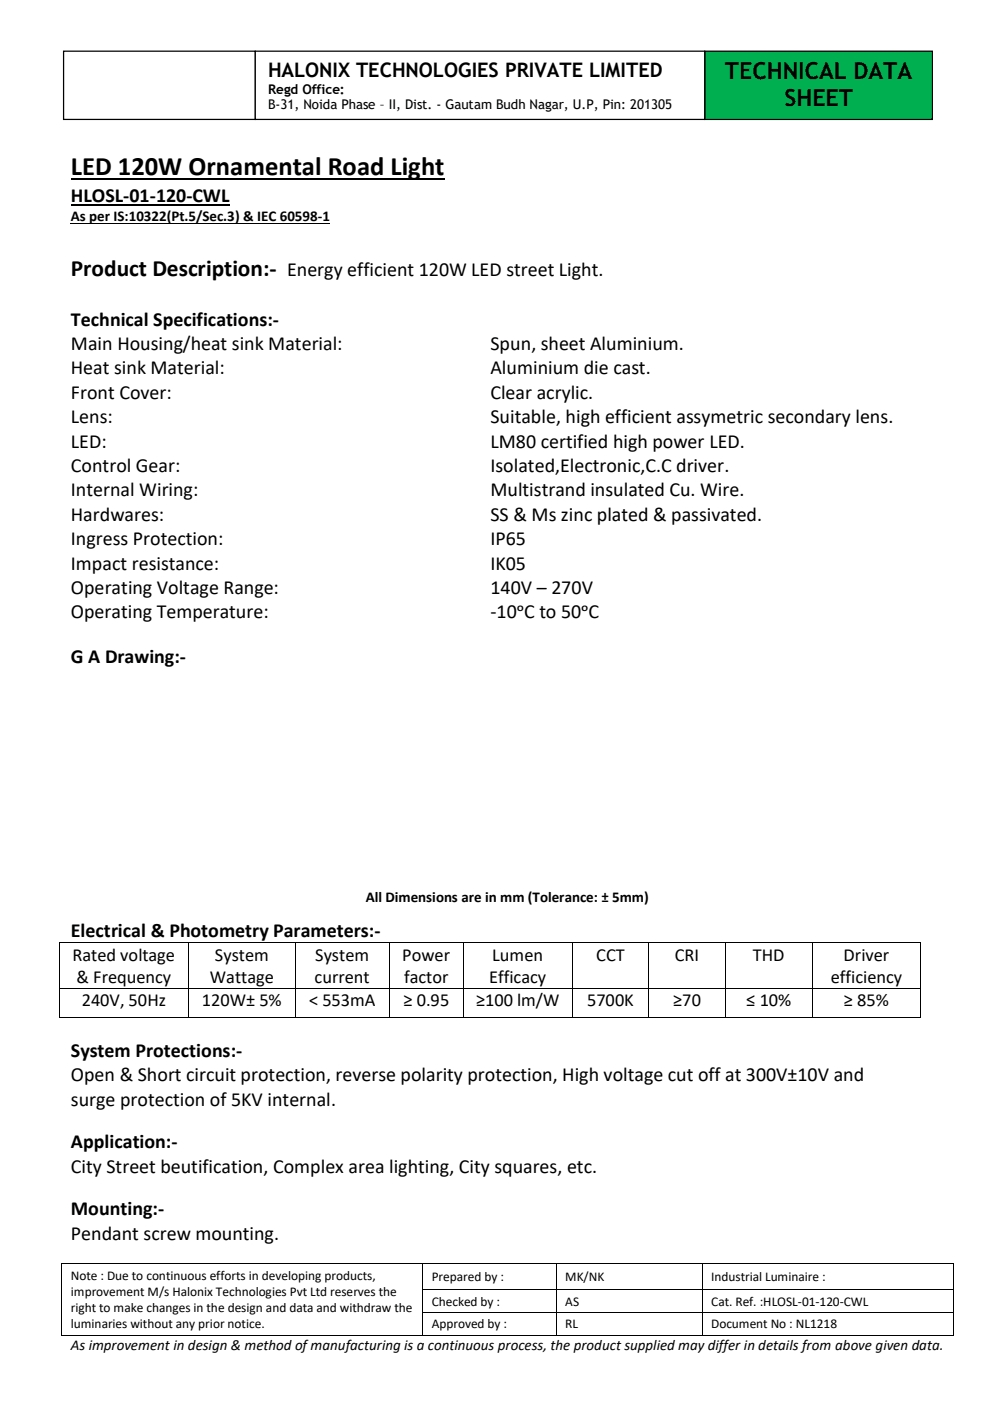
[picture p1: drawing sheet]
<svg xmlns="http://www.w3.org/2000/svg" width="210mm" height="297mm" viewBox="0 0 210 297" stroke-linecap="round" stroke-linejoin="round" font-family="sans-serif">
<defs><g id="words">
<text font-size="5.6" x="15" y="37.2">LED 120W Ornamental Road Light</text>
<g font-size="5">
<text x="153.7" y="16.7">TECHNICAL DATA</text>
<text x="166.3" y="22.4">SHEET</text>
<text x="15" y="58.5">Product Description:-</text>
</g>
<g font-size="4.2">
<text x="56.8" y="16.3">HALONIX TECHNOLOGIES PRIVATE LIMITED</text>
<text x="15" y="42.8">HLOSL-01-120-CWL</text>
<text x="60.8" y="58.5">Energy efficient 120W LED street Light.</text>
<text x="15" y="69">Technical Specifications:-</text>
<text x="15" y="74.2">Main Housing/heat sink Material:</text>
<text x="104" y="74.2">Spun, sheet Aluminium.</text>
<text x="15" y="79.3">Heat sink Material:</text>
<text x="104" y="79.3">Aluminium die cast.</text>
<text x="15" y="84.5">Front Cover:</text>
<text x="15" y="89.7">Lens:</text>
<text x="104" y="84.5">Clear acrylic.</text>
<text x="104" y="89.7">Suitable, high efficient assymetric secondary lens.</text>
<text x="15" y="94.9">LED:</text>
<text x="104" y="94.9">LM80 certified high power LED.</text>
<text x="15" y="100.1">Control Gear:</text>
<text x="104" y="100.1">Isolated,Electronic,C.C driver.</text>
<text x="15" y="105.2">Internal Wiring:</text>
<text x="104" y="105.2">Multistrand insulated Cu. Wire.</text>
<text x="15" y="110.4">Hardwares:</text>
<text x="104" y="110.4">SS &amp; Ms zinc plated &amp; passivated.</text>
<text x="15" y="115.5">Ingress Protection:</text>
<text x="104" y="115.5">IP65</text>
<text x="15" y="120.7">Impact resistance:</text>
<text x="15" y="125.9">Operating Voltage Range:</text>
<text x="104" y="120.7">IK05</text>
<text x="104" y="125.9">140V – 270V</text>
<text x="15" y="131">Operating Temperature:</text>
<text x="104" y="131">-10ᵒC to 50ᵒC</text>
<text x="15" y="140.5">G A Drawing:-</text>
<text x="15" y="198.6">Electrical &amp; Photometry Parameters:-</text>
<text x="15" y="224">System Protections:-</text>
<text x="15" y="229.2">Open &amp; Short circuit protection, reverse polarity protection, High voltage cut off at 300V±10V and</text>
<text x="15" y="234.4">surge protection of 5KV internal.</text>
<text x="15" y="243.4">Application:-</text>
<text x="15" y="248.6">City Street beutification, Complex area lighting, City squares, etc.</text>
<text x="15" y="257.6">Mounting:-</text>
<text x="15" y="262.8">Pendant screw mounting.</text>
</g>
<g font-size="3.9">
<text x="15.4" y="203.6">Rated voltage</text>
<text x="45.6" y="203.6">System</text>
<text x="66.8" y="203.6">System</text>
<text x="85.3" y="203.6">Power</text>
<text x="104.3" y="203.6">Lumen</text>
<text x="126.4" y="203.6">CCT</text>
<text x="143" y="203.6">CRI</text>
<text x="159.6" y="203.6">THD</text>
<text x="178.8" y="203.6">Driver</text>
<text x="16.2" y="208.3">&amp; Frequency</text>
<text x="44.5" y="208.3">Wattage</text>
<text x="66.7" y="208.3">current</text>
<text x="85.7" y="208.3">factor</text>
<text x="103.7" y="208.3">Efficacy</text>
<text x="176.1" y="208.3">efficiency</text>
<text x="17.3" y="213.3">240V, 50Hz</text>
<text x="42.8" y="213.3">120W± 5%</text>
<text x="65.5" y="213.3">&lt; 553mA</text>
<text x="85.5" y="213.3">≥ 0.95</text>
<text x="100.9" y="213.3">≥100 lm/W</text>
<text x="124.4" y="213.3">5700K</text>
<text x="142.7" y="213.3">≥70</text>
<text x="158.2" y="213.3">≤ 10%</text>
<text x="178.9" y="213.3">≥ 85%</text>
</g>
<g font-size="3.2">
<text x="15" y="46.9">As per IS:10322(Pt.5/Sec.3) &amp; IEC 60598-1</text>
<text x="77.5" y="191.2">All Dimensions are in mm (Tolerance: ± 5mm)</text>
<text x="15" y="286.1">As improvement in design &amp; method of manufacturing is a continuous process, the product supplied may differ in details from above given data.</text>
</g>
<g font-size="2.8">
<text x="56.8" y="19.9">Regd Office:</text>
<text x="56.8" y="23.2">B-31, Noida Phase – II, Dist. - Gautam Budh Nagar, U.P, Pin: 201305</text>
<text x="15" y="271.2">Note : Due to continuous efforts in developing products,</text>
<text x="15" y="274.7">improvement M/s Halonix Technologies Pvt Ltd reserves the</text>
<text x="91.5" y="271.5">Prepared by :</text>
<text x="119.8" y="271.5">MK/NK</text>
<text x="150.7" y="271.5">Industrial Luminaire :</text>
<text x="15" y="278.1">right to make changes in the design and data and withdraw the</text>
<text x="15" y="281.6">luminaries without any prior notice.</text>
<text x="91.5" y="276.7">Checked by :</text>
<text x="91.5" y="281.6">Approved by :</text>
<text x="119.8" y="276.7">AS</text>
<text x="119.8" y="281.6">RL</text>
<text x="150.7" y="276.7">Cat. Ref. :HLOSL-01-120-CWL</text>
<text x="150.7" y="281.6">Document No : NL1218</text>
</g>
</g></defs>
<path d="M15 38h79.2" fill="none" stroke="#000" stroke-width=".38"/>
<path d="M15 43.4h33.6" fill="none" stroke="#000" stroke-width=".3"/>
<g fill="none" stroke="#000" stroke-width=".21">
<path d="M15 47.4h55M12.5 199.9v9.5M12.6 199.8h27.4M40.1 199.9v9.5M40.1 199.8h22.4M62.6 199.9v9.5M62.7 199.8h19.8M82.6 199.9v9.5M82.7 199.8h15.4M98.2 199.9v9.5M98.3 199.8h23M121.4 199.9v9.5"/>
<path d="M121.4 199.8h16M137.5 199.9v9.5M137.6 199.8h16.1M153.7 199.9v9.5M153.8 199.8h18.4M172.2 199.9v9.5M172.3 199.8h22.7M195.1 199.9v9.5M12.5 209.6v5.9M12.6 209.5h27.4M12.6 215.6h27.4M40.1 209.6v5.9"/>
<path d="M40.1 209.5h22.4M40.1 215.6h22.4M62.6 209.6v5.9M62.7 209.5h19.8M62.7 215.6h19.8M82.6 209.6v5.9M82.7 209.5h15.4M82.7 215.6h15.4M98.2 209.6v5.9M98.3 209.5h23M98.3 215.6h23M121.4 209.6v5.9"/>
<path d="M121.4 209.5h16M121.4 215.6h16M137.5 209.6v5.9M137.6 209.5h16.1M137.6 215.6h16.1M153.7 209.6v5.9M153.8 209.5h18.4M153.8 215.6h18.4M172.2 209.6v5.9M172.3 209.5h22.7M172.3 215.6h22.7M195.1 209.6v5.9"/>
<path d="M13.1 268v5.2M13.1 273.4v4.7M13.1 278.3v4.6M13.2 267.9h76.4M89.6 268v5.2M89.6 273.4v4.7M89.6 278.3v4.6M89.7 267.9h28.2M89.7 273.3h28.2M89.7 278.2h28.2M118 268v5.2M118 273.4v4.7"/>
<path d="M118 278.3v4.6M118.1 267.9h30.7M118.1 273.3h30.7M118.1 278.2h30.7M148.8 268v5.2M148.8 273.4v4.7M148.8 278.3v4.6M148.9 267.9h53M148.9 273.3h53M148.9 278.2h53M202 268v5.2M202 273.4v4.7"/>
<path d="M202 278.3v4.6M13.2 283h76.4M89.7 283h28.2M118.1 283h30.7M148.9 283h53"/>
</g>
<g fill="#000">
<path d="M12.4 199.8h.2v.1h-.2z" fill-rule="evenodd"/>
<path d="M12.4 199.8h.2v.1h-.2z" fill-rule="evenodd"/>
<path d="M40 199.8h.1v.1h-.1z" fill-rule="evenodd"/>
<path d="M62.5 199.8h.2v.1h-.2z" fill-rule="evenodd"/>
<path d="M82.5 199.8h.2v.1h-.2z" fill-rule="evenodd"/>
<path d="M98.1 199.8h.2v.1h-.2z" fill-rule="evenodd"/>
<path d="M121.3 199.8h.1v.1h-.1z" fill-rule="evenodd"/>
<path d="M137.4 199.8h.2v.1h-.2z" fill-rule="evenodd"/>
<path d="M153.7 199.8h.1v.1h-.1z" fill-rule="evenodd"/>
<path d="M172.2 199.8h.1v.1h-.1z" fill-rule="evenodd"/>
<path d="M195 199.8h.2v.1h-.2z" fill-rule="evenodd"/>
<path d="M195 199.8h.2v.1h-.2z" fill-rule="evenodd"/>
<path d="M12.4 209.4h.2v.2h-.2z" fill-rule="evenodd"/>
<path d="M12.4 215.5h.2v.2h-.2z" fill-rule="evenodd"/>
<path d="M12.4 215.5h.2v.2h-.2z" fill-rule="evenodd"/>
<path d="M40 209.4h.1v.2h-.1z" fill-rule="evenodd"/>
<path d="M40 215.5h.1v.2h-.1z" fill-rule="evenodd"/>
<path d="M62.5 209.4h.2v.2h-.2z" fill-rule="evenodd"/>
<path d="M62.5 215.5h.2v.2h-.2z" fill-rule="evenodd"/>
<path d="M82.5 209.4h.2v.2h-.2z" fill-rule="evenodd"/>
<path d="M82.5 215.5h.2v.2h-.2z" fill-rule="evenodd"/>
<path d="M98.1 209.4h.2v.2h-.2z" fill-rule="evenodd"/>
<path d="M98.1 215.5h.2v.2h-.2z" fill-rule="evenodd"/>
<path d="M121.3 209.4h.1v.2h-.1z" fill-rule="evenodd"/>
<path d="M121.3 215.5h.1v.2h-.1z" fill-rule="evenodd"/>
<path d="M137.4 209.4h.2v.2h-.2z" fill-rule="evenodd"/>
<path d="M137.4 215.5h.2v.2h-.2z" fill-rule="evenodd"/>
<path d="M153.7 209.4h.1v.2h-.1z" fill-rule="evenodd"/>
<path d="M153.7 215.5h.1v.2h-.1z" fill-rule="evenodd"/>
<path d="M172.2 209.4h.1v.2h-.1z" fill-rule="evenodd"/>
<path d="M172.2 215.5h.1v.2h-.1z" fill-rule="evenodd"/>
<path d="M195 209.4h.2v.2h-.2z" fill-rule="evenodd"/>
<path d="M195 215.5h.2v.2h-.2z" fill-rule="evenodd"/>
<path d="M195 215.5h.2v.2h-.2z" fill-rule="evenodd"/>
<path d="M13 267.8h.2v.2h-.2z" fill-rule="evenodd"/>
<path d="M13 267.8h.2v.2h-.2z" fill-rule="evenodd"/>
<path d="M13 273.2h.2v.2h-.2z" fill-rule="evenodd"/>
<path d="M13 278.1h.2v.2h-.2z" fill-rule="evenodd"/>
<path d="M89.6 267.8h.1v.2h-.1z" fill-rule="evenodd"/>
<path d="M89.6 273.2h.1v.2h-.1z" fill-rule="evenodd"/>
<path d="M89.6 278.1h.1v.2h-.1z" fill-rule="evenodd"/>
<path d="M117.9 267.8h.2v.2h-.2z" fill-rule="evenodd"/>
<path d="M117.9 273.2h.2v.2h-.2z" fill-rule="evenodd"/>
<path d="M117.9 278.1h.2v.2h-.2z" fill-rule="evenodd"/>
<path d="M148.8 267.8h.1v.2h-.1z" fill-rule="evenodd"/>
<path d="M148.8 273.2h.1v.2h-.1z" fill-rule="evenodd"/>
<path d="M148.8 278.1h.1v.2h-.1z" fill-rule="evenodd"/>
<path d="M201.9 267.8h.2v.2h-.2z" fill-rule="evenodd"/>
<path d="M201.9 267.8h.2v.2h-.2z" fill-rule="evenodd"/>
<path d="M201.9 273.2h.2v.2h-.2z" fill-rule="evenodd"/>
<path d="M201.9 278.1h.2v.2h-.2z" fill-rule="evenodd"/>
<path d="M13 282.9h.2v.2h-.2z" fill-rule="evenodd"/>
<path d="M13 282.9h.2v.2h-.2z" fill-rule="evenodd"/>
<path d="M89.6 282.9h.1v.2h-.1z" fill-rule="evenodd"/>
<path d="M117.9 282.9h.2v.2h-.2z" fill-rule="evenodd"/>
<path d="M148.8 282.9h.1v.2h-.1z" fill-rule="evenodd"/>
<path d="M201.9 282.9h.2v.2h-.2z" fill-rule="evenodd"/>
<path d="M201.9 282.9h.2v.2h-.2z" fill-rule="evenodd"/>
</g>
<path d="M149.4 10.8h48.2v14.5h-48.2z" fill-rule="evenodd" fill="#00b050"/>
<path d="M149.4 10.8h48.2v14.5h-48.2z" fill="none" stroke="#000" stroke-width=".26"/>
<path d="M13.5 10.8h40.6v14.5h-40.6z" fill-rule="evenodd" fill="#fff"/>
<path d="M13.5 10.8h40.6v14.5h-40.6z" fill="none" stroke="#000" stroke-width=".26"/>
<path d="M54.1 10.8h95.3v14.5h-95.3z" fill-rule="evenodd" fill="#fff"/>
<path d="M54.1 10.8h95.3v14.5h-95.3z" fill="none" stroke="#000" stroke-width=".26"/>
<use href="#words"/>
</svg>
